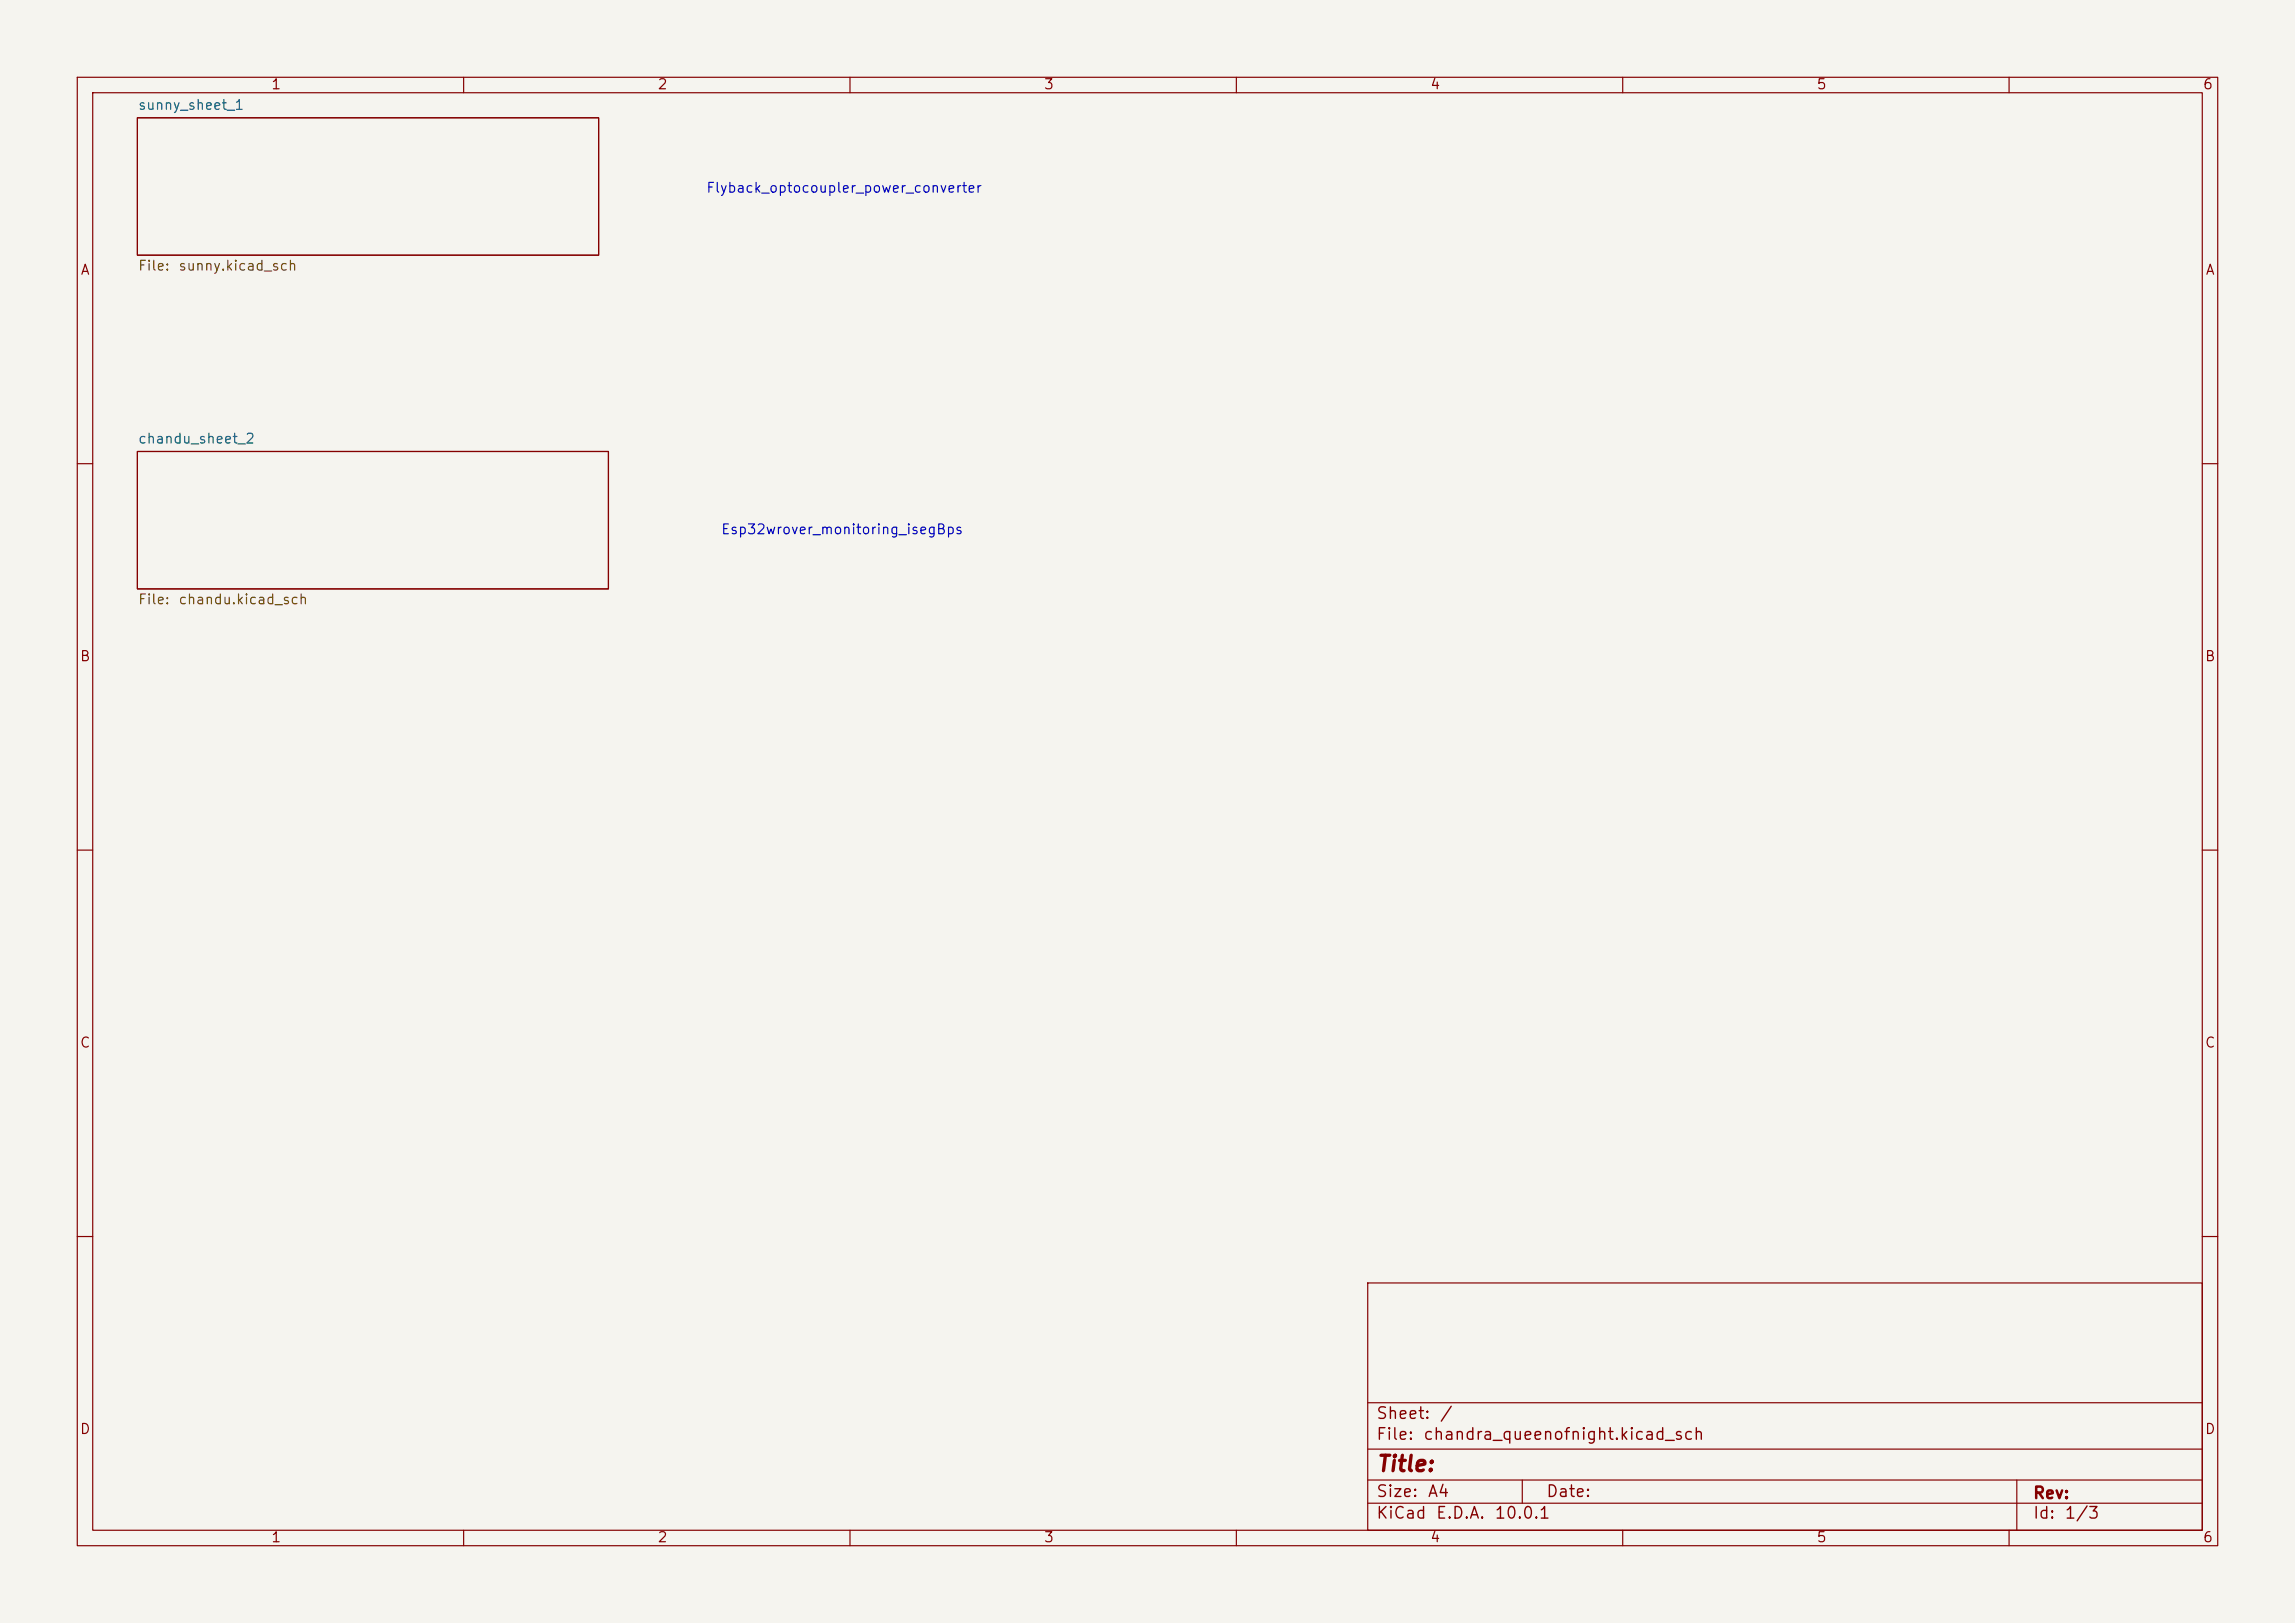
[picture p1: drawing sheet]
<svg xmlns="http://www.w3.org/2000/svg" width="297mm" height="210mm" viewBox="0 0 297 210" stroke-linecap="round" stroke-linejoin="round" font-family="sans-serif">
<defs><g id="words">
<text font-size="2" fill="#840000" x="178" y="190.9">Title:</text>
<g font-size="1.5" fill="#840000">
<text x="178" y="184">Sheet:</text>
<text x="186.2" y="184">/</text>
<text x="178" y="186.7">File:</text>
<text x="184.1" y="186.7">chandra_queenofnight.kicad_sch</text>
<text x="178" y="196.9">KiCad</text>
<text x="178" y="194.1">Size:</text>
<text x="184.7" y="194.1">A4</text>
<text x="185.7" y="196.9">E.D.A.</text>
<text x="193.3" y="196.9">10.0.1</text>
<text x="200" y="194.1">Date:</text>
<text x="263" y="194.3">Rev:</text>
<text x="263" y="196.9">Id:</text>
<text x="267.1" y="196.9">1/3</text>
</g>
<g font-size="1.3" fill="#840000">
<text x="35" y="11.9">1</text>
<text x="85" y="11.9">2</text>
<text x="135" y="11.9">3</text>
<text x="185" y="11.9">4</text>
<text x="235" y="11.9">5</text>
<text x="285" y="11.9">6</text>
<text x="10.3" y="35.9">A</text>
<text x="285.3" y="35.9">A</text>
<text x="10.3" y="85.9">B</text>
<text x="285.3" y="85.9">B</text>
<text x="10.3" y="135.9">C</text>
<text x="285.3" y="135.9">C</text>
<text x="10.3" y="185.9">D</text>
<text x="285.3" y="185.9">D</text>
<text x="35" y="199.9">1</text>
<text x="85" y="199.9">2</text>
<text x="135" y="199.9">3</text>
<text x="185" y="199.9">4</text>
<text x="235" y="199.9">5</text>
<text x="285" y="199.9">6</text>
</g>
<g font-size="1.3" fill="#006464">
<text x="17.8" y="14.5">sunny_sheet_1</text>
<text x="17.8" y="57.7">chandu_sheet_2</text>
</g>
<g font-size="1.3" fill="#0000c2">
<text x="91.3" y="25.3">Flyback_optocoupler_power_converter</text>
<text x="93.2" y="69.4">Esp32wrover_monitoring_isegBps</text>
</g>
<g font-size="1.3" fill="#725600">
<text x="17.8" y="35.3">File:</text>
<text x="23" y="35.3">sunny.kicad_sch</text>
<text x="17.8" y="78.5">File:</text>
<text x="23" y="78.5">chandu.kicad_sch</text>
</g>
</g></defs>
<path d="M0 0h297v210h-297z" fill="#f5f4ef" stroke="#f5f4ef" stroke-width=".13"/>
<g fill="none" stroke="#840000" stroke-width=".15">
<path d="M10 10h277v190h-277zM12 12h273v186h-273zM17.8 15.2h59.7v17.8h-59.7zM60 10v2M110 10v2M160 10v2M210 10v2M260 10v2M17.8 58.4h60.9v17.8h-60.9zM10 60h2M285 60h2M10 110h2"/>
<path d="M285 110h2M10 160h2M177 166h108v32h-108zM285 160h2M60 198v2M110 198v2M160 198v2M177 194.5h108M177 191.5h108M177 187.5h108M177 181.5h108M197 191.5v3"/>
<path d="M210 198v2M260 198v2M261 191.5v6.5"/>
</g>
<use href="#words"/>
</svg>
